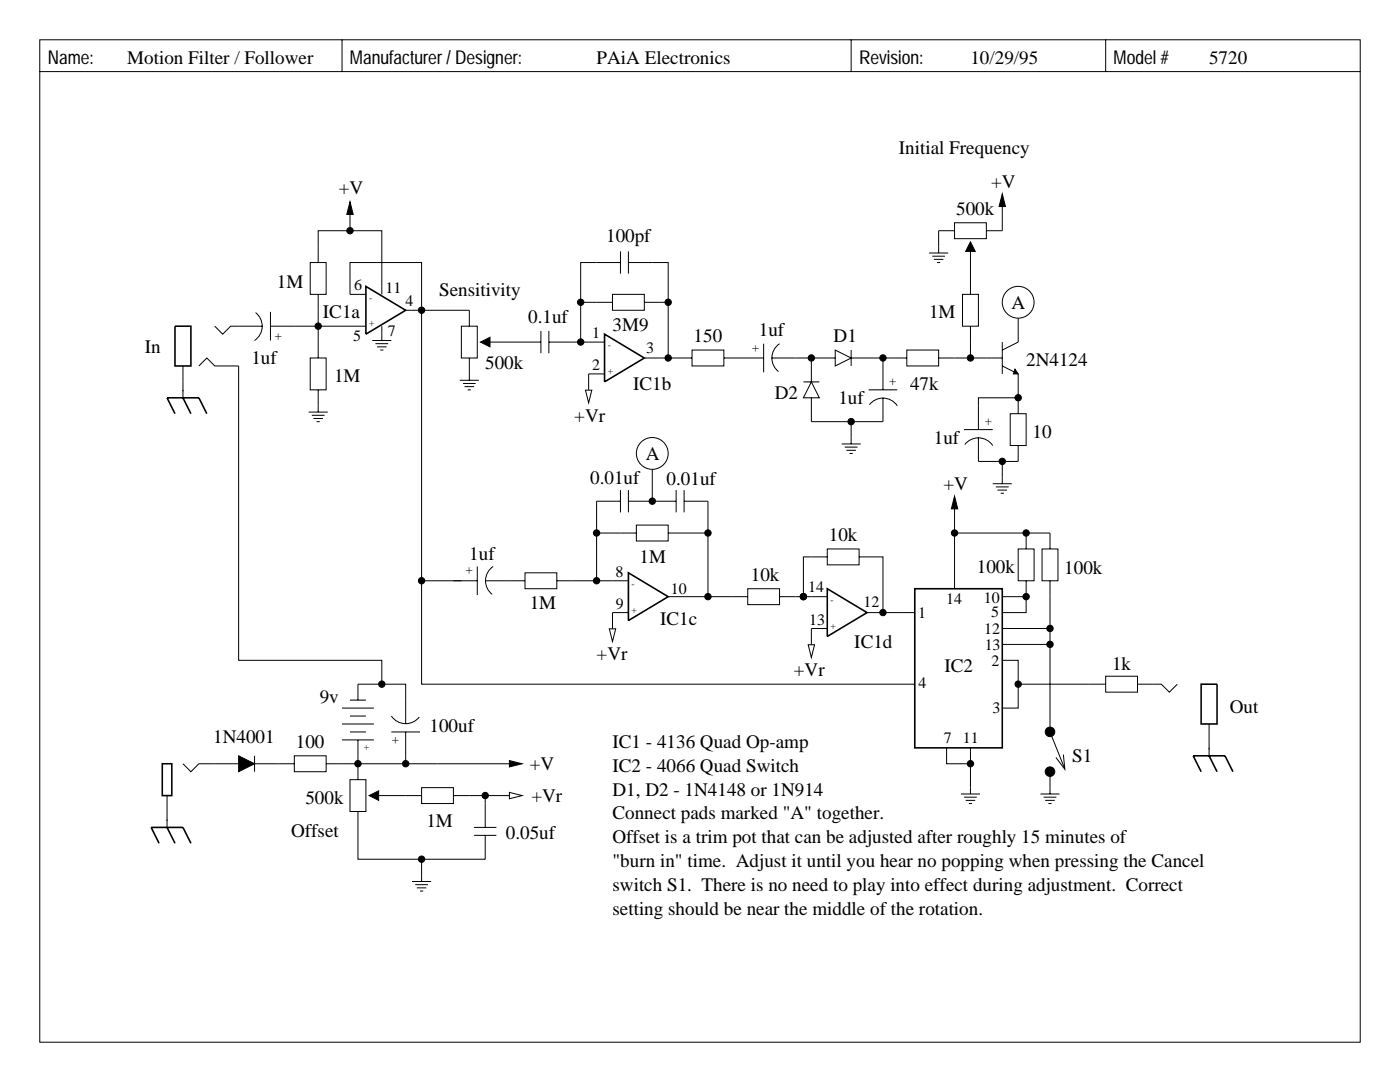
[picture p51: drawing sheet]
<svg xmlns="http://www.w3.org/2000/svg" width="279mm" height="216mm" viewBox="0 0 279 216" stroke-linecap="round" stroke-linejoin="round" font-family="sans-serif">
<defs><g id="words">
<g font-size="3.8">
<text x="9.5" y="12.7">Name:</text>
<text x="25.4" y="12.7">Motion Filter / Follower</text>
<text x="69.8" y="12.7">Manufacturer / Designer:</text>
<text x="119.1" y="12.7">PAiA Electronics</text>
<text x="171.4" y="12.7">Revision:</text>
<text x="193.7" y="12.7">10/29/95</text>
<text x="222.2" y="12.7">Model #</text>
<text x="241.3" y="12.7">5720</text>
<text x="179.4" y="30.8">Initial Frequency</text>
<text x="67.6" y="38.7">+V</text>
<text x="197.8" y="37.5">+V</text>
<text x="190.8" y="42.9">500k</text>
<text x="121" y="48.3">100pf</text>
<text x="55.2" y="57.5">1M</text>
<text x="87.6" y="59.1">Sensitivity</text>
<text x="64.5" y="63.5">IC1a</text>
<text x="105.4" y="64.5">0.1uf</text>
<text x="185.4" y="63.5">1M</text>
<text x="201.9" y="61.7">A</text>
<text x="28.9" y="70.5">In</text>
<text x="122.2" y="66">3M9</text>
<text x="138.4" y="68.3">150</text>
<text x="151.4" y="67">1uf</text>
<text x="166.4" y="68.3">D1</text>
<text x="50.2" y="72.7">1uf</text>
<text x="66.7" y="76.2">1M</text>
<text x="96.8" y="73.7">500k</text>
<text x="126.4" y="77.8">IC1b</text>
<text x="181.6" y="77.8">47k</text>
<text x="204.8" y="73">2N4124</text>
<text x="154.6" y="79.7">D2</text>
<text x="167.3" y="80.6">1uf</text>
<text x="114.6" y="84.1">+Vr</text>
<text x="186.4" y="88.6">1uf</text>
<text x="206.1" y="87.3">10</text>
<text x="128.9" y="91.8">A</text>
<text x="117.8" y="96.5">0.01uf</text>
<text x="133" y="96.8">0.01uf</text>
<text x="188.3" y="97.8">+V</text>
<text x="165.4" y="107.9">10k</text>
<text x="93.7" y="111.8">1uf</text>
<text x="127.6" y="112.4">1M</text>
<text x="149.9" y="115.9">10k</text>
<text x="194.9" y="114.4">100k</text>
<text x="212.4" y="114.6">100k</text>
<text x="105.7" y="121.6">1M</text>
<text x="131.8" y="124.8">IC1c</text>
<text x="119.1" y="131.8">+Vr</text>
<text x="170.5" y="129.2">IC1d</text>
<text x="158.4" y="134.9">+Vr</text>
<text x="188.5" y="134">IC2</text>
<text x="221.9" y="133.7">1k</text>
<text x="63.8" y="140.3">9v</text>
<text x="245.4" y="142.2">Out</text>
<text x="42.5" y="148.3">1N4001</text>
<text x="59.1" y="149.2">100</text>
<text x="85.7" y="146">100uf</text>
<text x="122.2" y="149.2">IC1 - 4136 Quad Op-amp</text>
<text x="105.7" y="153.7">+V</text>
<text x="122.2" y="154">IC2 - 4066 Quad Switch</text>
<text x="214" y="152.1">S1</text>
<text x="61" y="160.3">500k</text>
<text x="106" y="160">+Vr</text>
<text x="122.2" y="158.8">D1, D2 - 1N4148 or 1N914</text>
<text x="58.1" y="167">Offset</text>
<text x="85.1" y="165.1">1M</text>
<text x="101" y="167.3">0.05uf</text>
<text x="122.2" y="163.5">Connect pads marked &quot;A&quot; together.</text>
<text x="122.2" y="168.3">Offset is a trim pot that can be adjusted after roughly 15 minutes of</text>
<text x="122.2" y="173">&quot;burn in&quot; time. Adjust it until you hear no popping when pressing the Cancel</text>
<text x="122.2" y="177.8">switch S1. There is no need to play into effect during adjustment. Correct</text>
<text x="122.2" y="182.6">setting should be near the middle of the rotation.</text>
</g>
<g font-size="3.2">
<text x="70.7" y="58">6</text>
<text x="76.9" y="58.5">11</text>
<text x="80.9" y="61.1">4</text>
<text x="70.5" y="68.1">5</text>
<text x="77.4" y="67">7</text>
<text x="118.2" y="67.5">1</text>
<text x="128.9" y="70.5">3</text>
<text x="118.2" y="73.8">2</text>
<text x="122.9" y="115.1">8</text>
<text x="133.9" y="118.4">10</text>
<text x="161.3" y="118.2">14</text>
<text x="122.9" y="121.6">9</text>
<text x="161.5" y="124.6">13</text>
<text x="172.3" y="121.1">12</text>
<text x="183.3" y="123.3">1</text>
<text x="188.8" y="120.6">14</text>
<text x="196.3" y="120.3">10</text>
<text x="197.8" y="123.1">5</text>
<text x="196.4" y="126.5">12</text>
<text x="196.5" y="129.7">13</text>
<text x="183.3" y="137.4">4</text>
<text x="197.8" y="132.9">2</text>
<text x="198.1" y="142.3">3</text>
<text x="188.4" y="148.3">7</text>
<text x="192.2" y="148.3">11</text>
</g>
<g font-size="2.5">
<text x="54.9" y="66.4" transform="rotate(90 54.9 66.4)">+</text>
<text x="151.4" y="70.2" transform="rotate(-90 151.4 70.2)">+</text>
<text x="177.5" y="76.8">+</text>
<text x="196.5" y="84.8">+</text>
<text x="94.3" y="114.6" transform="rotate(-90 94.3 114.6)">+</text>
<text x="79.7" y="147" transform="rotate(180 79.7 147)">+</text>
</g>
<g font-size="1.9">
<text x="73.7" y="65.1">+</text>
<text x="73.7" y="60">-</text>
<text x="121.3" y="69.5">-</text>
<text x="121.3" y="74.6">+</text>
<text x="126" y="117.2">-</text>
<text x="126" y="122.2">+</text>
<text x="165.7" y="125.4">+</text>
<text x="165.7" y="120.3">-</text>
<text x="72.7" y="148.6" transform="rotate(90 72.7 148.6)">+</text>
</g>
</g></defs>
<g fill="none" stroke="#000" stroke-width=".2">
<path d="M7.9 7.9h263.6v200.1h-263.6zM7.9 14.3h263.6M68.3 7.9v6.4M169.9 7.9v6.4M220.7 7.9v6.4M61.9 52.4h3.2v6.3h-3.2zM63.5 49.2v3.2M63.5 58.7v3.2M69.8 58.7h3.2M76.2 57.1v1.6M119.1 52.4h4.7M122.2 58.7h6.4v3.2h-6.4z"/>
<path d="M123.8 50.2v4.4M125.4 52.4h4.8M125.4 50.2v4.4M185.4 50.5h3.8M186.1 51.1h2.5M186.4 51.8h1.9M187 52.4h.6M187.3 46h3.2M187.3 49.2v1.3M190.5 44.4h6.3v3.2h-6.3zM192.1 58.7h3.2v6.4h-3.2zM193.7 49.2v9.5"/>
<path d="M196.8 46h3.2M36.5 73v6.4M39.7 73l1.6-1.6 1.6 1.6h4.7M42.9 65.1l1.5 1.6 1.6-1.6h6.4M51 62.4a3.4 3.4 0 0 1-.2 5.5M54 65.1h4.7M54 62.2v5.7M61.9 71.4h3.2v6.4h-3.2zM63.5 68.3v3.1M63.5 77.8v4.4M69.8 65.1h3.2M74.3 67.9h3.8"/>
<path d="M74.9 68.6h2.6M75.2 69.2h2M75.9 69.8h.6M76.2 65.1v2.8M81 61.9h3.1M91.8 75.9h3.8M92.1 65.1h3.1v6.3h-3.1zM92.4 76.5h2.5M92.7 77.2h1.9M93.3 77.8h.7M93.7 61.9v3.2M93.7 71.4v4.5"/>
<path d="M96.8 68.3h11.1M107.9 66v4.5M109.5 68.3h4.8M109.5 66v4.5M117.5 68.3h3.1M119.1 60.3h3.1M120.6 74.6h-3.1v3.2M128.6 60.3h3.2M128.6 71.4h3.2M134.9 71.4h3.2M138.1 69.8h6.4v3.2h-6.4zM144.5 71.4h7.9"/>
<path d="M152.4 68.6v5.7M154 71.4h4.7M155.6 68.6a3.4 3.4 0 0 0-.2 5.5M160.3 76.2h3.2M161.9 76.2l1.6 3.2h-3.2zM161.9 79.4v4.7M166.7 69.8l3.2 1.6-3.2 1.6zM166.7 71.4h-4.8v4.8M169.9 69.8v3.2M169.9 71.4h4.7M173.4 77.8h5.7M176.2 73v4.8"/>
<path d="M176.2 79.4v4.7M177.8 71.4h3.2M181 69.8h6.3v3.2h-6.3zM187.3 71.4h3.2M193.7 65.1v3.2M196.8 71.4h3.2M200 68.3v6.3M200 73l3.2 1.6M203.2 79.4v3.1M203.2 68.3l-3.2 1.5M61.6 82.2h3.8M62.2 82.9h2.6"/>
<path d="M62.5 83.5h2M63.2 84.1h.6M168 88.6h3.8M168.6 89.2h2.5M168.9 89.9h1.9M169.5 90.5h.7M169.9 87.3v1.3M173.5 80.8a3.4 3.4 0 0 1 5.6 .2M192.4 85.7h5.7M192.6 88.7a3.4 3.4 0 0 1 5.5 .2M195.3 81v4.7M195.3 87.3v4.8"/>
<path d="M198.1 96.5h3.8M198.8 97.2h2.5M199.1 97.8h1.9M199.7 98.4h.6M200 95.2v1.3M201.6 82.5h3.2v6.4h-3.2zM203.2 88.9v3.2M69.8 139.7h3.2M71.4 136.5v3.2M81 139.7v4.8M55.6 152.4h3.1M58.7 150.8h6.4v3.2h-6.4z"/>
<path d="M65.1 152.4h3.2M68.3 141.3h6.3M68.3 144.5h6.3M68.3 147.6h6.3M69.8 155.6h3.2v6.3h-3.2zM69.8 142.9h3.2M69.8 146h3.2M71.4 147.6v3.2M71.4 152.4v3.2M74.6 158.7h9.5M78.1 146h5.7M78.1 142.9a3.4 3.4 0 0 0 5.6 .2"/>
<path d="M81 146v4.8M84.1 157.2h6.4v3.1h-6.4zM90.5 158.7h14.3M71.4 161.9v9.5h25.4v-4.7M84.1 171.4v3.2M94.6 166.7h4.5M94.6 165.1h4.5M96.8 160.3v4.8"/>
</g>
<path d="M73 57.1l8 4.8-8 4.8zM34.9 65.1h3.2v7.9h-3.2zM36.5 79.4l1.6 3.1M120.6 66.7l8 4.7-8 4.8zM34.9 82.5l-1.6-3.1h6.4l1.6 3.1" fill="none" stroke="#000" stroke-width=".32"/>
<path d="M193.7 48.3l.9 1.9h-1.9zM95.9 68.3l1.9-1v1.9zM202.6 73.7l.6 .9h-1zM42.9 152.4h4.7zM47.6 150.8l3.2 1.6-3.2 1.6zM50.8 150.8v3.2zM50.8 152.4h4.8zM73.7 158.7l1.9-.9v1.9z" fill="#000" stroke="#000" stroke-width=".2"/>
<path d="M101.7 158.1l2.5 .6-2.5 .7z" fill-rule="evenodd" fill="#fff" stroke="#000" stroke-width=".2"/>
<g fill="none" stroke="#000" stroke-width=".2">
<path d="M63.5 49.2v-3.2h12.7v11.1M69.8 58.7v-6.3h14.3v9.5h9.6M69.8 42.9v3.1M119.1 52.4h-3.2v15.9M130.2 52.4h3.1v19M187.3 46v3.2M200 42.9v3.1M58.7 65.1h11.1M63.5 61.9v6.4M114.3 68.3h3.2M115.9 60.3h3.2M117.5 77.8v3.2"/>
<path d="M131.8 60.3h1.5M131.8 71.4h3.1M158.7 71.4h3.2M174.6 71.4h3.2M176.2 71.4v1.6M190.5 71.4h6.3M193.7 68.3v3.1M203.2 74.6v4.8h-7.9v1.6M123.8 97.8v4.4M125.4 97.8v4.4M134.9 97.8v4.4M136.5 97.8v4.4"/>
<path d="M161.9 84.1h14.3M169.9 84.1v3.2M195.3 92.1h7.9M200 92.1v3.1M90.5 115.9h4.7M95.2 113v5.7M96.8 115.9h8M98.4 113a3.4 3.4 0 0 0-.2 5.6M104.8 114.3h6.3v3.2h-6.3zM111.1 115.9h3.2M119.1 100h4.7M123.8 106.4h3.2"/>
<path d="M125.4 100h9.5M127 104.8h6.3v3.1h-6.3zM133.3 106.4h3.2M136.5 100h4.8M146 119.1h3.2M149.2 117.5h6.4v3.1h-6.4zM155.6 119.1h3.1M161.9 119.1h3.2M161.9 111.1h3.2M165.1 109.5h6.3v3.2h-6.3zM171.4 111.1h3.2M203.2 109.5h3.2v6.4h-3.2z"/>
<path d="M204.8 106.4v3.1M204.8 115.9v3.2M208 109.5h3.1v6.4h-3.1zM209.5 106.4v3.1M209.5 115.9v3.2M161.9 125.4h3.2M173 122.2h3.2M217.5 136.5h3.2M220.7 134.9h6.3v3.2h-6.3zM227 136.5h4.8l1.6 1.6 1.5-1.6M33.3 158.7v6.4M36.5 152.4l1.6 1.6 1.6-1.6h3.2"/>
<path d="M96.8 158.7v1.6M191.8 158.4h3.8M192.4 159.1h2.5M192.7 159.7h1.9M193.7 157.2v1.2M207.6 158.4h3.9M208.3 159.1h2.5M208.6 159.7h1.9M209.5 142.9v3.1l3.2 8M209.5 154v4.4M212.2 150.6l.3 2.9-1.8-2.3M241.3 144.5v6.3"/>
<path d="M82.2 175.9h3.8M82.9 176.5h2.5M83.2 177.2h1.9M83.8 177.8h.7M84.1 174.6v1.3M193.4 160.3h.6M209.2 160.3h.7"/>
<circle cx="203.2" cy="60.3" r="3.2"/>
<circle cx="130.2" cy="90.5" r="3.2"/>
</g>
<path d="M125.4 114.3l7.9 4.8-7.9 4.7zM165.1 117.5l7.9 4.7-7.9 4.8zM239.7 136.5h3.2v8h-3.2zM32.4 152.4h1.9v6.3h-1.9zM239.7 154l-1.6-3.2h6.4l1.6 3.2M241.3 150.8l1.6 3.2M31.7 168.3l-1.5-3.2h6.3l1.6 3.2M33.3 165.1l1.6 3.2" fill="none" stroke="#000" stroke-width=".32"/>
<g fill="#000" stroke="#000" stroke-width=".2">
<circle cx="69.8" cy="46" r=".64"/>
<circle cx="63.5" cy="65.1" r=".64"/>
<circle cx="84.1" cy="61.9" r=".64"/>
<circle cx="115.9" cy="68.3" r=".64"/>
<circle cx="115.9" cy="60.3" r=".64"/>
<circle cx="133.3" cy="60.3" r=".64"/>
<circle cx="133.3" cy="71.4" r=".64"/>
<circle cx="161.9" cy="71.4" r=".64"/>
<circle cx="176.2" cy="71.4" r=".64"/>
<circle cx="193.7" cy="71.4" r=".64"/>
<circle cx="203.2" cy="79.4" r=".64"/>
<circle cx="169.9" cy="84.1" r=".64"/>
<circle cx="200" cy="92.1" r=".64"/>
<circle cx="84.1" cy="115.9" r=".64"/>
<circle cx="119.1" cy="106.4" r=".64"/>
<circle cx="119.1" cy="115.9" r=".64"/>
<circle cx="130.2" cy="100" r=".64"/>
<circle cx="141.3" cy="106.4" r=".64"/>
<circle cx="141.3" cy="119.1" r=".64"/>
<circle cx="160.3" cy="119.1" r=".64"/>
<circle cx="190.5" cy="106.4" r=".64"/>
<circle cx="204.8" cy="106.4" r=".64"/>
<circle cx="204.8" cy="119.1" r=".64"/>
<circle cx="76.2" cy="136.5" r=".64"/>
<circle cx="176.2" cy="122.2" r=".64"/>
<circle cx="203.2" cy="136.5" r=".64"/>
<circle cx="209.5" cy="125.4" r=".64"/>
<circle cx="209.5" cy="128.6" r=".64"/>
<circle cx="71.4" cy="152.4" r=".64"/>
<circle cx="81" cy="152.4" r=".64"/>
<circle cx="96.8" cy="158.7" r=".64"/>
<circle cx="193.7" cy="152.4" r=".64"/>
<circle cx="209.5" cy="154" r=".95"/>
<circle cx="209.5" cy="146" r=".95"/>
<circle cx="84.1" cy="171.4" r=".64"/>
</g>
<path d="M116.8 77.9h1.3l-.6 2.5z" fill-rule="evenodd" fill="#fff" stroke="#000" stroke-width=".2"/>
<g fill="none" stroke="#000" stroke-width=".2">
<path d="M69.8 39.7v3.2M200 38.1v4.8M47.6 73v58.8h28.6v4.7M84.1 61.9v54h8M203.2 63.5v4.8M130.2 93.7v6.3M114.3 115.9h7.9M119.1 100v15.9M119.1 106.4h4.7M136.5 119.1h9.5M136.5 106.4h4.8M141.3 100v19.1"/>
<path d="M158.7 119.1h3.2M161.9 111.1h-1.6v8M174.6 111.1h1.6v11.1h3.2M71.4 136.5h9.6v3.2M122.2 122.2v6.4M68.3 152.4h36.5M71.4 150.8v1.6M81 150.8v1.6"/>
</g>
<g fill="#000" stroke="#000" stroke-width=".2">
<path d="M69.8 40.3l.7 2.5h-1.3z" fill-rule="evenodd"/>
<path d="M200 38.7l.7 2.5h-1.3z" fill-rule="evenodd"/>
<path d="M101.7 151.8l2.5 .6-2.5 .6z" fill-rule="evenodd"/>
</g>
<path d="M121.6 125.5h1.3l-.7 2.5z" fill-rule="evenodd" fill="#fff" stroke="#000" stroke-width=".2"/>
<path d="M161.9 125.4v6.4" fill="none" stroke="#000" stroke-width=".2"/>
<path d="M161.3 128.7h1.3l-.7 2.5z" fill-rule="evenodd" fill="#fff" stroke="#000" stroke-width=".2"/>
<path d="M182.6 117.5h17.4v31.7h-17.4z" fill="none" stroke="#000" stroke-width=".32"/>
<g fill="none" stroke="#000" stroke-width=".2">
<path d="M190.5 98.4v8M84.1 115.9v20.6h98.5M122.2 115.9h3.2M133.3 119.1h3.2M200 119.1h4.8v3.1h-4.8M209.5 106.4h-19v11.1M209.5 119.1v6.3h-9.5M122.2 122.2h3.2M179.4 122.2h3.2M200 131.8h3.2v9.5h-3.2M203.2 136.5h14.3M209.5 125.4v3.2h-9.5"/>
<path d="M209.5 128.6v14.3M188.9 149.2v3.2h4.8v-3.2M193.7 152.4v4.8"/>
</g>
<path d="M190.5 99l.6 2.5h-1.2z" fill-rule="evenodd" fill="#000" stroke="#000" stroke-width=".2"/>
<use href="#words"/>
</svg>
